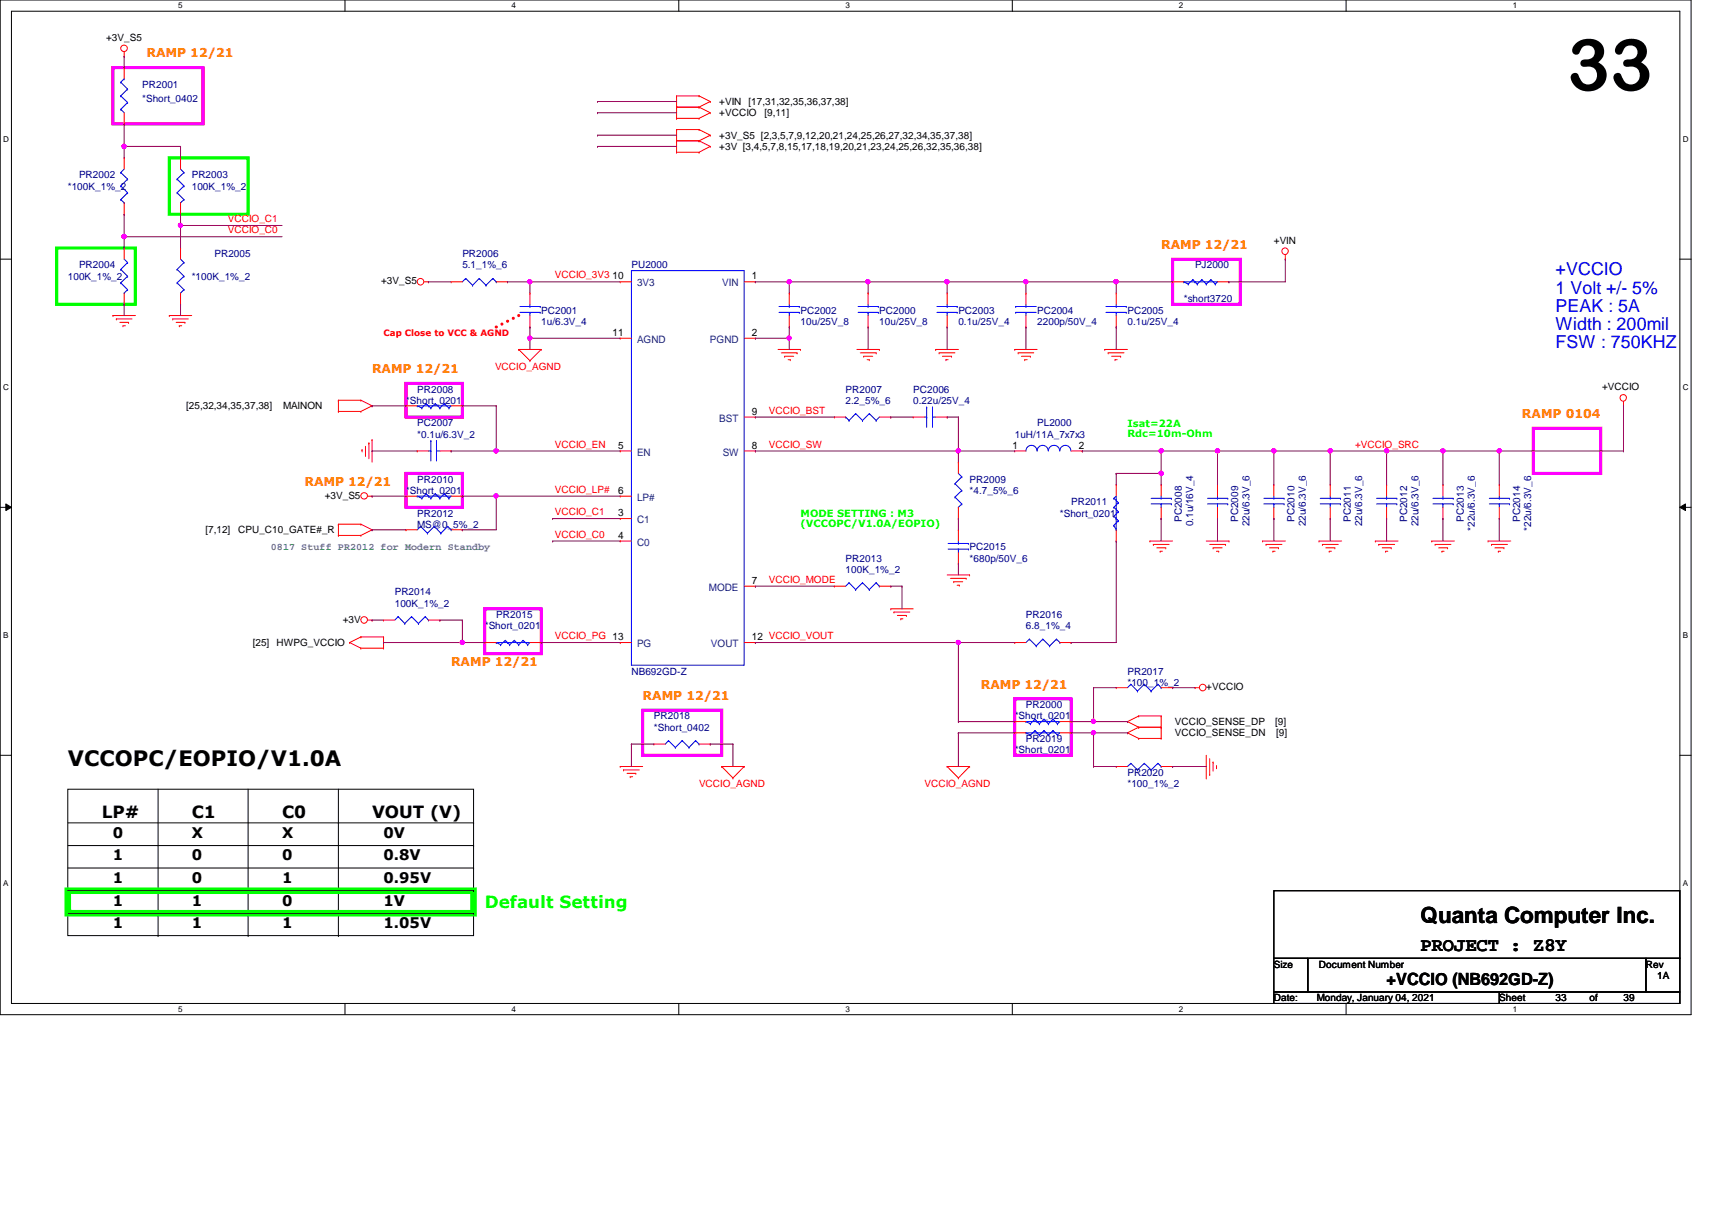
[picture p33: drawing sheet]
<svg xmlns="http://www.w3.org/2000/svg" width="297mm" height="210mm" viewBox="0 0 297 210" stroke-linecap="round" stroke-linejoin="round" font-family="sans-serif">
<defs><g id="words">
<text font-size="12.5" x="271.9" y="15.7">33</text>
<text font-size="3.9" x="246.5" y="160.1">Quanta Computer Inc.</text>
<text font-size="3.7" x="11.8" y="132.8">VCCOPC/EOPIO/V1.0A</text>
<text font-size="3.3" x="246.5" y="165">PROJECT : Z8Y</text>
<g font-size="3.1" fill="#00f">
<text x="269.9" y="47.8">+VCCIO</text>
<text x="269.9" y="50.9">1 Volt +/- 5%</text>
<text x="269.9" y="54.1">PEAK : 5A</text>
<text x="269.9" y="57.3">Width : 200mil</text>
<text x="269.9" y="60.5">FSW : 750KHZ</text>
</g>
<g font-size="2.9">
<text x="17.6" y="141.8">LP#</text>
<text x="33.3" y="141.8">C1</text>
<text x="48.9" y="141.8">C0</text>
<text x="64.6" y="141.8">VOUT (V)</text>
<text x="240.6" y="170.9">+VCCIO (NB692GD-Z)</text>
</g>
<text font-size="2.9" fill="#0f0" x="84.1" y="157.5">Default Setting</text>
<g font-size="2.5">
<text x="19.6" y="145.3">0</text>
<text x="19.6" y="149.3">1</text>
<text x="33.3" y="145.3">X</text>
<text x="33.3" y="149.3">0</text>
<text x="48.9" y="145.3">X</text>
<text x="48.9" y="149.3">0</text>
<text x="66.5" y="145.3">0V</text>
<text x="66.5" y="149.3">0.8V</text>
<text x="19.6" y="153.2">1</text>
<text x="33.3" y="153.2">0</text>
<text x="48.9" y="153.2">1</text>
<text x="66.5" y="153.2">0.95V</text>
<text x="19.6" y="157.1">1</text>
<text x="19.6" y="161">1</text>
<text x="33.3" y="157.1">1</text>
<text x="33.3" y="161">1</text>
<text x="48.9" y="157.1">0</text>
<text x="48.9" y="161">1</text>
<text x="66.5" y="157.1">1V</text>
<text x="66.5" y="161">1.05V</text>
</g>
<g font-size="2.1" fill="#ff8000">
<text x="25.4" y="9.9">RAMP 12/21</text>
<text x="201.5" y="43.2">RAMP 12/21</text>
<text x="64.6" y="64.7">RAMP 12/21</text>
<text x="264.1" y="72.5">RAMP 0104</text>
<text x="52.8" y="84.2">RAMP 12/21</text>
<text x="78.3" y="115.5">RAMP 12/21</text>
<text x="170.2" y="119.5">RAMP 12/21</text>
<text x="111.5" y="121.4">RAMP 12/21</text>
</g>
<g font-size="1.8">
<text x="106.3" y="48.5">10</text>
<text x="130.5" y="48.5">1</text>
<text x="106.3" y="58.3">11</text>
<text x="130.5" y="58.3">2</text>
<text x="130.5" y="71.9">9</text>
<text x="107.2" y="77.8">5</text>
<text x="130.5" y="77.8">8</text>
<text x="175.7" y="77.8">1</text>
<text x="187.2" y="77.8">2</text>
<text x="107.2" y="85.6">6</text>
<text x="107.2" y="89.5">3</text>
<text x="107.2" y="93.4">4</text>
<text x="130.5" y="101.3">7</text>
<text x="130.5" y="111">12 VCCIO_VOUT</text>
</g>
<g font-size="1.8" fill="#004080">
<text x="110.5" y="49.7">3V3</text>
<text x="125.3" y="49.7">VIN</text>
<text x="110.5" y="59.5">AGND</text>
<text x="123.2" y="59.5">PGND</text>
<text x="124.8" y="73.2">BST</text>
<text x="110.5" y="79">EN</text>
<text x="125.4" y="79">SW</text>
<text x="110.5" y="86.9">LP#</text>
<text x="110.5" y="94.7">C0</text>
<text x="110.5" y="90.8">C1</text>
<text x="123" y="102.5">MODE</text>
<text x="110.5" y="112.3">PG</text>
<text x="123.4" y="112.3">VOUT</text>
</g>
<g font-size="1.7">
<text x="18.4" y="7.1">+3V_S5</text>
<text x="124.8" y="18.2">+VIN</text>
<text x="124.8" y="20.2">+VCCIO</text>
<text x="129.9" y="18.2">[17,31,32,35,36,37,38]</text>
<text x="132.6" y="20.2">[9,11]</text>
<text x="124.8" y="24.1">+3V_S5 [2,3,5,7,9,12,20,21,24,25,26,27,32,34,35,37,38]</text>
<text x="124.8" y="26">+3V [3,4,5,7,8,15,17,18,19,20,21,23,24,25,26,32,35,36,38]</text>
<text x="221" y="42.3">+VIN</text>
<text x="66.1" y="49.3">+3V_S5</text>
<text x="32.3" y="71">[25,32,34,35,37,38]</text>
<text x="49.1" y="71">MAINON</text>
<text x="278" y="67.7">+VCCIO</text>
<text x="56.3" y="86.5">+3V_S5</text>
<text x="35.6" y="92.5">[7,12]</text>
<text x="41.3" y="92.5">CPU_C10_GATE#_R</text>
<text x="59.5" y="108">+3V</text>
<text x="43.9" y="112.1">[25] HWPG_VCCIO</text>
<text x="209.3" y="119.7">+VCCIO</text>
<text x="203.8" y="125.8">VCCIO_SENSE_DP</text>
<text x="221.2" y="125.8">[9]</text>
<text x="203.8" y="127.8">VCCIO_SENSE_DN</text>
<text x="221.4" y="127.8">[9]</text>
<text x="221" y="167.9">Size</text>
<text x="228.9" y="167.9">Document Number</text>
<text x="285.6" y="167.9">Rev</text>
<text x="221" y="173.7">Date:</text>
<text x="228.5" y="173.7">Monday, January 04, 2021</text>
<text x="260.1" y="173.7">Sheet</text>
<text x="269.9" y="173.7">33</text>
<text x="275.8" y="173.7">of</text>
<text x="281.7" y="173.7">39</text>
<text x="287.5" y="169.8">1A</text>
</g>
<g font-size="1.7" fill="#000080">
<text x="24.7" y="15.3">PR2001</text>
<text x="24.7" y="17.7">*Short_0402</text>
<text x="11.8" y="32.9">*100K_1%_2</text>
<text x="13.7" y="30.9">PR2002</text>
<text x="33.3" y="30.9">PR2003</text>
<text x="33.3" y="32.9">100K_1%_2</text>
<text x="13.7" y="46.6">PR2004</text>
<text x="37.2" y="44.6">PR2005</text>
<text x="80.2" y="44.6">PR2006</text>
<text x="80.2" y="46.6">5.1_1%_6</text>
<text x="109.6" y="46.6">PU2000</text>
<text x="207.3" y="46.6">PJ2000</text>
<text x="11.8" y="48.6">100K_1%_2</text>
<text x="33.3" y="48.6">*100K_1%_2</text>
<text x="205.4" y="52.5">*short3720</text>
<text x="93.9" y="54.4">PC2001</text>
<text x="93.9" y="56.3">1u/6.3V_4</text>
<text x="138.9" y="54.4">PC2002</text>
<text x="138.9" y="56.3">10u/25V_8</text>
<text x="152.6" y="54.4">PC2000</text>
<text x="152.6" y="56.3">10u/25V_8</text>
<text x="166.3" y="54.4">PC2003</text>
<text x="166.3" y="56.3">0.1u/25V_4</text>
<text x="180" y="54.4">PC2004</text>
<text x="180" y="56.3">2200p/50V_4</text>
<text x="195.6" y="54.4">PC2005</text>
<text x="195.6" y="56.3">0.1u/25V_4</text>
<text x="70.4" y="70.1">*Short_0201</text>
<text x="72.4" y="68.1">PR2008</text>
<text x="146.7" y="68.1">PR2007</text>
<text x="146.7" y="70.1">2.2_5%_6</text>
<text x="158.5" y="68.1">PC2006</text>
<text x="158.5" y="70.1">0.22u/25V_4</text>
<text x="72.4" y="74">PC2007</text>
<text x="72.4" y="75.9">*0.1u/6.3V_2</text>
<text x="176.1" y="75.9">1uH/11A_7x7x3</text>
<text x="180" y="74">PL2000</text>
<text x="72.4" y="83.7">PR2010</text>
<text x="168.2" y="83.7">PR2009</text>
<text x="70.4" y="85.7">*Short_0201</text>
<text x="72.4" y="89.6">PR2012</text>
<text x="168.2" y="85.7">*4.7_5%_6</text>
<text x="183.9" y="89.6">*Short_0201</text>
<text x="185.8" y="87.7">PR2011</text>
<text x="72.4" y="91.6">MS@0_5%_2</text>
<text x="168.2" y="95.5">PC2015</text>
<text x="205.1" y="90.6" transform="rotate(-90 205.1 90.6)">PC2008</text>
<text x="207" y="91.3" transform="rotate(-90 207 91.3)">0.1u/16V_4</text>
<text x="214.8" y="90.6" transform="rotate(-90 214.8 90.6)">PC2009</text>
<text x="216.8" y="91.3" transform="rotate(-90 216.8 91.3)">22u/6.3V_6</text>
<text x="224.6" y="90.6" transform="rotate(-90 224.6 90.6)">PC2010</text>
<text x="226.6" y="91.3" transform="rotate(-90 226.6 91.3)">22u/6.3V_6</text>
<text x="234.4" y="90.6" transform="rotate(-90 234.4 90.6)">PC2011</text>
<text x="236.3" y="91.3" transform="rotate(-90 236.3 91.3)">22u/6.3V_6</text>
<text x="244.2" y="90.6" transform="rotate(-90 244.2 90.6)">PC2012</text>
<text x="246.1" y="91.3" transform="rotate(-90 246.1 91.3)">22u/6.3V_6</text>
<text x="254" y="90.6" transform="rotate(-90 254 90.6)">PC2013</text>
<text x="255.9" y="92.1" transform="rotate(-90 255.9 92.1)">*22u/6.3V_6</text>
<text x="263.7" y="90.6" transform="rotate(-90 263.7 90.6)">PC2014</text>
<text x="265.7" y="92.1" transform="rotate(-90 265.7 92.1)">*22u/6.3V_6</text>
<text x="146.7" y="97.5">PR2013</text>
<text x="146.7" y="99.4">100K_1%_2</text>
<text x="168.2" y="97.5">*680p/50V_6</text>
<text x="68.5" y="103.3">PR2014</text>
<text x="68.5" y="105.2">100K_1%_2</text>
<text x="86.1" y="107.2">PR2015</text>
<text x="178" y="107.2">PR2016</text>
<text x="84.1" y="109.2">*Short_0201</text>
<text x="178" y="109.2">6.8_1%_4</text>
<text x="109.6" y="117">NB692GD-Z</text>
<text x="195.6" y="117">PR2017</text>
<text x="195.6" y="119">*100_1%_2</text>
<text x="113.5" y="124.8">PR2018</text>
<text x="176.1" y="124.8">*Short_0201</text>
<text x="178" y="122.9">PR2000</text>
<text x="113.5" y="126.8">*Short_0402</text>
<text x="176.1" y="130.7">*Short_0201</text>
<text x="178" y="128.7">PR2019</text>
<text x="195.6" y="134.6">PR2020</text>
<text x="195.6" y="136.6">*100_1%_2</text>
</g>
<g font-size="1.7" fill="#f00">
<text x="39.5" y="40.5">VCCIO_C0</text>
<text x="39.5" y="38.5">VCCIO_C1</text>
<text x="96.3" y="48.3">VCCIO_3V3</text>
<text x="85.9" y="64.2">VCCIO_AGND</text>
<text x="133.4" y="71.8">VCCIO_BST</text>
<text x="96.3" y="77.6">VCCIO_EN</text>
<text x="133.4" y="77.6">VCCIO_SW</text>
<text x="235.1" y="77.6">+VCCIO_SRC</text>
<text x="96.3" y="89.4">VCCIO_C1</text>
<text x="96.3" y="85.5">VCCIO_LP#</text>
<text x="96.3" y="93.3">VCCIO_C0</text>
<text x="133.4" y="101.1">VCCIO_MODE</text>
<text x="96.3" y="110.9">VCCIO_PG 13</text>
<text x="121.3" y="136.6">VCCIO_AGND</text>
<text x="160.4" y="136.6">VCCIO_AGND</text>
</g>
<g font-size="1.7" fill="#0f0">
<text x="195.6" y="74.1">Isat=22A</text>
<text x="195.6" y="75.8">Rdc=10m-Ohm</text>
<text x="138.9" y="89.7">MODE SETTING : M3</text>
<text x="138.9" y="91.5">(VCCOPC/V1.0A/EOPIO)</text>
</g>
<text font-size="1.7" fill="#408080" x="47" y="95.3">0817 Stuff PR2012 for Modern Standby</text>
<text font-size="1.5" fill="#f00" x="66.5" y="58.3">Cap Close to VCC &amp; AGND</text>
<g font-size="1.4">
<text x="30.9" y="1.4">5</text>
<text x="88.8" y="1.4">4</text>
<text x="146.7" y="1.4">3</text>
<text x="204.6" y="1.4">2</text>
<text x="262.5" y="1.4">1</text>
<text x=".5" y="24.7">D</text>
<text x="292" y="24.7">D</text>
<text x=".5" y="67.7">C</text>
<text x="292" y="67.7">C</text>
<text x=".5" y="110.7">B</text>
<text x="292" y="110.7">B</text>
<text x=".5" y="153.8">A</text>
<text x="292" y="153.8">A</text>
<text x="30.9" y="175.5">5</text>
<text x="88.8" y="175.5">4</text>
<text x="146.7" y="175.5">3</text>
<text x="204.6" y="175.5">2</text>
<text x="262.5" y="175.5">1</text>
</g>
</g></defs>
<path d="M0 0h293.4v176h-293.4zM2 1.9h289.5v172.2h-289.5z" fill="none" stroke="#000" stroke-width=".17"/>
<g fill="#fff">
<path d="M30.9 .2h.8v1.5h-.8z"/>
<path d="M30.9 174.3h.8v1.5h-.8z"/>
</g>
<path d="M59.9 0v1.9M59.9 174.1v1.9" fill="none" stroke="#000" stroke-width=".17"/>
<g fill="#fff">
<path d="M88.8 .2h.7v1.5h-.7z"/>
<path d="M88.8 174.3h.7v1.5h-.7z"/>
</g>
<path d="M117.8 0v1.9M117.8 174.1v1.9" fill="none" stroke="#000" stroke-width=".17"/>
<g fill="#fff">
<path d="M146.7 .2h.7v1.5h-.7z"/>
<path d="M146.7 174.3h.7v1.5h-.7z"/>
</g>
<path d="M175.6 0v1.9M175.6 174.1v1.9" fill="none" stroke="#000" stroke-width=".17"/>
<g fill="#fff">
<path d="M204.6 .2h.7v1.5h-.7z"/>
<path d="M204.6 174.3h.7v1.5h-.7z"/>
</g>
<path d="M233.5 0v1.9M233.5 174.1v1.9" fill="none" stroke="#000" stroke-width=".17"/>
<g fill="#fff">
<path d="M262.5 .2h.7v1.5h-.7z"/>
<path d="M262.5 174.3h.7v1.5h-.7z"/>
<path d="M.5 23.5h1v1.5h-1z"/>
<path d="M292 23.5h.9v1.5h-.9z"/>
<path d="M.5 66.5h1v1.5h-1z"/>
<path d="M292 66.5h.9v1.5h-.9z"/>
</g>
<path d="M0 45h2M291.5 45h1.9" fill="none" stroke="#000" stroke-width=".17"/>
<g fill="#fff">
<path d="M.5 109.5h.9v1.5h-.9z"/>
<path d="M292 109.5h.9v1.5h-.9z"/>
</g>
<path d="M0 88h2M1 87.4l1 .6-1 .6zM291.5 88l.9-.6v1.2zM291.5 88h1.9" fill="none" stroke="#000" stroke-width=".17"/>
<path d="M1 87.4l1 .6-1 .6zM291.5 88l.9-.6v1.2z" fill="#000"/>
<g fill="#fff">
<path d="M.5 152.5h.9v1.6h-.9z"/>
<path d="M292 152.5h.9v1.6h-.9z"/>
</g>
<g fill="none" stroke="#000" stroke-width=".17">
<path d="M0 131h2M11.8 136.9h70.4v25.4h-70.4zM27.4 136.9v25.4M43 136.9v25.4M58.7 136.9v25.4M291.5 131h1.9M11.8 150.6h70.4M11.8 146.7h70.4M11.8 142.7h70.4M11.8 154.5h70.4M11.8 158.4h70.4M82.2 150.6h.1"/>
<path d="M82.2 146.7h.1M82.2 142.7h.1M82.2 154.5h.1M82.2 158.4h.1M27.4 162.3h.1M43 162.3h.1M58.7 162.3h.1"/>
</g>
<path d="M11.8 154.5h70.4v3.9h-70.4z" fill="none" stroke="#0f0" stroke-width="1.1"/>
<path d="M86.1 56.7l3.9-2" fill="none" stroke="#f00" stroke-width=".55" stroke-dasharray="0 1.1"/>
<circle cx="90" cy="54.7" r=".28" fill="#f00" stroke-dasharray="0 1.1"/>
<path d="M29.4 27.4h13.6v9.8h-13.6zM9.8 43h13.7v9.8h-13.7z" fill="none" stroke="#0f0" stroke-width=".55"/>
<path d="M19.6 11.7h15.6v9.8h-15.6zM203.5 45h11.7v7.8h-11.7zM70.4 66.5h9.8v5.8h-9.8zM266 74.3h11.7v7.8h-11.7zM70.4 82.1h9.8v5.9h-9.8zM84.1 105.6h9.8v7.8h-9.8zM111.5 123.2h13.7v7.8h-13.7zM176.1 121.2h9.7v9.8h-9.7z" fill="none" stroke="#f0f" stroke-width=".55"/>
<g fill="none" stroke="#f00" stroke-width=".17">
<path d="M21.5 9.8h.1M21.5 11.7h.1M21.5 9v.8M21.5 11.7v2M21.5 19.6v1.9M117.4 16.6h.1M117.4 18.6h.1M117.4 16.6h3.9M117.4 16.6v3.9M117.4 18.6h3.9M121.3 16.6h.1M121.3 18.6h.1"/>
<path d="M121.3 16.6l1.9 1M121.3 18.6l1.9 1M123.2 17.6h.1M123.2 19.6h.1M123.2 17.6l-1.9 1M123.2 19.6l-1.9 .9M21.5 27.4h.1M21.5 37.2h.1M21.5 21.5h.1M21.5 27.4v1.9M21.5 35.2v2M31.3 27.4h.1"/>
<path d="M31.3 37.2h.1M31.3 27.4v1.9M31.3 35.2v2M117.4 22.5h.1M117.4 24.4h.1M117.4 26.4h.1M117.4 20.5h.1M117.4 22.5v3.9M117.4 22.5h3.9M117.4 24.4h3.9M117.4 26.4h3.9M117.4 20.5h3.9"/>
<path d="M121.3 22.5h.1M121.3 24.4h.1M121.3 26.4h.1M121.3 20.5h.1M121.3 22.5l1.9 1M121.3 24.4l1.9 1M123.2 23.5h.1M123.2 25.4h.1M123.2 23.5l-1.9 .9M123.2 25.4l-1.9 1M19.6 54.7h.1M19.6 54.7h3.9"/>
<path d="M20.2 55.3h.1M20.2 55.3h2.7M20.8 55.9h1.5M21.3 56.5h.1M21.3 56.5h.5M21.5 43h.1M21.5 52.8h.1M21.5 43v2M21.5 50.8v2M22.3 55.9h.1M29.4 54.7h.1M29.4 54.7h3.9"/>
<path d="M30 55.3h.1M30 55.3h2.7M30.6 55.9h1.5M31.1 56.5h.1M31.1 56.5h.4M31.3 43h.1M31.3 52.8h.1M31.3 43v2M31.3 50.8v2M32.1 55.9h.1M73.6 48.9h.7M74.3 48.9h.1"/>
<path d="M78.3 48.9h.1M78.3 48.9h1.9M86.1 48.9h1.9M88 48.9h.1M91.9 50.8h.1M91.9 56.7h.1M91.9 50.8v2M91.9 54.7v2M107.6 48.9h.1M107.6 58.7h.1M107.6 48.9h2M107.6 58.7h2"/>
<path d="M129.1 48.9h2M129.1 58.7h2M131.1 48.9h.1M131.1 58.7h.1M136.9 50.8h.1M136.9 56.7h.1M136.9 50.8v2M136.9 54.7v2M150.6 50.8h.1M150.6 56.7h.1M150.6 50.8v2M150.6 54.7v2"/>
<path d="M164.3 50.8h.1M164.3 56.7h.1M164.3 50.8v2M164.3 54.7v2M178 50.8h.1M178 56.7h.1M178 50.8v2M178 54.7v2M193.7 50.8h.1M193.7 56.7h.1M193.7 50.8v2M193.7 54.7v2"/>
<path d="M203.5 48.9h.1M203.5 48.9h1.9M211.2 48.9h2M213.2 48.9h.1M223 45h.1M223 44.2v.8M58.7 71.4h.1M58.7 69.4h.1M58.7 69.4v2M58.7 69.4h3.9M58.7 71.4h3.9M62.6 69.4h.1"/>
<path d="M62.6 71.4h.1M62.6 69.4l2 1M62.8 78h.1M62.8 78v.4M63.4 79h.1M63.4 77.4v1.6M64 76.8h.1M64 76.8v2.8M64.6 70.4h.1M64.6 76.3h.1M64.6 70.4l-2 1M64.6 76.3v3.9"/>
<path d="M70.4 70.4h.1M70.4 70.4h2M72.4 78.2h.1M72.4 78.2h1.9M76.3 78.2h2M78.3 78.2h.1M78.3 70.4h1.9M80.2 70.4h.1M90 60.6h.1M90 60.6h3.9M90 60.6l1.9 2M91.9 62.6h.1"/>
<path d="M93.9 60.6h.1M93.9 60.6l-2 2M107.6 78.2h.1M107.6 78.2h2M129.1 72.3h2M129.1 78.2h2M131.1 72.3h.1M131.1 78.2h.1M135 60.6h3.9M135.5 61.2h2.8M136.1 61.8h.1M136.1 61.8h1.6"/>
<path d="M136.7 62.4h.4M137.1 62.4h.1M138.3 61.2h.1M138.9 60.6h.1M144.8 72.3h.1M144.8 72.3h1.9M148.7 60.6h3.9M149.3 61.2h2.7M149.9 61.8h.1M149.9 61.8h1.5M150.4 62.4h.4M150.8 62.4h.1"/>
<path d="M152 61.2h.1M152.6 60.6h.1M152.6 72.3h2M154.6 72.3h.1M158.5 72.3h.1M158.5 72.3h1.9M162.3 60.6h.1M162.3 60.6h4M162.3 72.3h2M162.9 61.2h.1M162.9 61.2h2.8M163.5 61.8h1.6"/>
<path d="M164.1 62.4h.1M164.1 62.4h.4M164.3 72.3h.1M165.1 61.8h.1M176.1 60.6h.1M176.1 78.2h.1M176.1 60.6h3.9M176.1 78.2h1.9M176.7 61.2h.1M176.7 61.2h2.7M177.2 61.8h1.6M177.8 62.4h.1"/>
<path d="M177.8 62.4h.4M178.8 61.8h.1M185.8 78.2h2M187.8 78.2h.1M191.7 60.6h.1M191.7 60.6h3.9M192.3 61.2h.1M192.3 61.2h2.7M192.9 61.8h1.5M193.5 62.4h.1M193.5 62.4h.3M194.4 61.8h.1"/>
<path d="M281.7 70.4h.1M281.7 69.6v.8M58.7 92.9h.1M58.7 90.9h.1M58.7 90.9h3.9M58.7 92.9h3.9M58.7 90.9v2M62.6 90.9h.1M62.6 92.9h.1M62.6 90.9l2 1M63.8 86.1h.8M64.6 91.9h.1"/>
<path d="M64.6 86.1h.1M64.6 91.9l-2 1M70.4 86.1h.1M70.4 91.9h.1M70.4 86.1h2M70.4 91.9h2M78.3 86.1h1.9M78.3 91.9h1.9M80.2 86.1h.1M80.2 91.9h.1M107.6 86.1h.1M107.6 93.9h.1"/>
<path d="M107.6 90h.1M107.6 93.9h2M107.6 86.1h2M107.6 90h2M164.3 99.7h3.9M166.3 91.9h.1M166.3 97.8h.1M166.3 80.2h.1M166.3 90h.1M166.3 80.2v1.9M166.3 88v2M166.3 91.9v2"/>
<path d="M166.3 95.8v2M168.2 99.7h.1M193.7 84.1h.1M193.7 93.9h.1M193.7 84.1v2M193.7 91.9v2M199.5 93.9h.1M199.5 93.9h4M200.1 94.4h.1M200.1 94.4h2.8M200.7 95h1.6M201.3 95.6h.1"/>
<path d="M201.3 95.6h.4M201.5 84.1h.1M201.5 90h.1M201.5 84.1v2M201.5 88v2M202.3 95h.1M209.3 93.9h3.9M209.9 94.4h2.7M210.5 95h.1M210.5 95h1.5M211.1 95.6h.4M211.2 84.1h.1"/>
<path d="M211.2 90h.1M211.2 84.1v2M211.2 88v2M211.5 95.6h.1M212.6 94.4h.1M213.2 93.9h.1M219.1 93.9h.1M219.1 93.9h3.9M219.7 94.4h.1M219.7 94.4h2.7M220.3 95h1.5M220.8 95.6h.1"/>
<path d="M220.8 95.6h.4M221 84.1h.1M221 90h.1M221 84.1v2M221 88v2M221.8 95h.1M228.9 93.9h.1M228.9 93.9h3.9M229.4 94.4h.1M229.4 94.4h2.8M230 95h1.6M230.6 95.6h.1"/>
<path d="M230.6 95.6h.4M230.8 84.1h.1M230.8 90h.1M230.8 84.1v2M230.8 88v2M231.6 95h.1M238.6 93.9h.1M238.6 93.9h4M239.2 94.4h.1M239.2 94.4h2.8M239.8 95h1.6M240.4 95.6h.1"/>
<path d="M240.4 95.6h.4M240.6 84.1h.1M240.6 90h.1M240.6 84.1v2M240.6 88v2M241.4 95h.1M248.4 93.9h.1M248.4 93.9h3.9M249 94.4h.1M249 94.4h2.8M249.6 95h1.6M250.2 95.6h.1"/>
<path d="M250.2 95.6h.4M250.4 84.1h.1M250.4 90h.1M250.4 84.1v2M250.4 88v2M251.2 95h.1M258.2 93.9h.1M258.2 93.9h3.9M258.8 94.4h.1M258.8 94.4h2.7M259.4 95h1.5M260 95.6h.1"/>
<path d="M260 95.6h.3M260.1 84.1h.1M260.1 90h.1M260.1 84.1v2M260.1 88v2M260.9 95h.1M60.7 111.5h.1M60.7 111.5l1.9 .9M62.6 112.4h.1M62.6 110.5h.1M62.6 112.4h3.9M62.6 110.5l-1.9 1"/>
<path d="M62.6 110.5h3.9M63.8 107.6h.8M64.6 107.6h.1M66.5 110.5h.1M66.5 112.4h.1M66.5 107.6h.1M66.5 110.5v1.9M66.5 107.6h2M74.3 107.6h2M76.3 107.6h.1M84.1 111.5h.1M84.1 111.5h2"/>
<path d="M91.9 111.5h2M93.9 111.5h.1M107.6 111.5h.1M107.6 111.5h2M129.1 101.7h2M129.1 111.5h2M131.1 101.7h.1M131.1 111.5h.1M144.8 101.7h.1M144.8 101.7h1.9M152.6 101.7h2M154.6 105.6h.1"/>
<path d="M154.6 101.7h.1M154.6 105.6h3.9M155.1 106.2h.1M155.1 106.2h2.8M155.7 106.8h1.6M156.3 107.4h.1M156.3 107.4h.4M157.3 106.8h.1M164.9 100.3h2.7M165.5 100.9h.1M165.5 100.9h1.5M166.1 101.5h.4"/>
<path d="M166.5 101.5h.1M167.6 100.3h.1M176.1 111.5h.1M176.1 111.5h1.9M183.9 111.5h1.9M185.8 111.5h.1M193.7 119.3h.1M193.7 119.3h1.9M201.5 119.3h2M203.5 119.3h.1M207.3 119.3h.1M207.3 119.3h.8"/>
<path d="M107.6 133h.1M107.6 133h3.9M108.2 133.6h.1M108.2 133.6h2.7M108.8 134.2h1.5M109.3 134.7h.1M109.3 134.7h.5M110.3 134.2h.1M113.4 129.1h.1M113.4 129.1h2M121.3 129.1h1.9M123.2 129.1h.1"/>
<path d="M125.2 133h.1M125.2 133h3.9M125.2 133l2 2M127.2 135h.1M129.1 133h.1M129.1 133l-1.9 2M164.3 133h.1M164.3 133h3.9M164.3 133l2 2M166.3 135h.1M168.2 133h.1M168.2 133l-1.9 2"/>
<path d="M176.1 127.1h.1M176.1 125.2h.1M176.1 127.1h1.9M176.1 125.2h1.9M183.9 127.1h1.9M183.9 125.2h1.9M185.8 127.1h.1M185.8 125.2h.1M193.7 133h.1M193.7 133h1.9M195.6 125.2h.1M195.6 127.1h.1"/>
<path d="M195.6 125.2l2 1M195.6 127.1l2 1M197.6 124.2h.1M197.6 126.2h.1M197.6 128.1h.1M197.6 124.2h3.9M197.6 124.2l-2 1M197.6 126.2h3.9M197.6 126.2l-2 .9M197.6 128.1h3.9M201.5 126.2h.1M201.5 124.2h.1"/>
<path d="M201.5 128.1h.1M201.5 124.2v3.9M201.5 133h2M203.5 133h.1M209.3 135h.1M209.3 131v4M209.9 134.4h.1M209.9 131.6v2.8M210.5 132.2h.1M210.5 132.2v1.6M211.1 133.2h.1M211.1 132.8v.4"/>
<circle cx="21.5" cy="8.4" r=".56"/>
<circle cx="73" cy="48.9" r=".57"/>
<circle cx="223" cy="43.6" r=".56"/>
<circle cx="281.6" cy="69" r=".56"/>
<circle cx="63.2" cy="86" r=".56"/>
<circle cx="63.2" cy="107.5" r=".57"/>
<circle cx="208.7" cy="119.3" r=".57"/>
</g>
<path d="M221 154.5h70.5v11.7h-70.5zM221 166.2h5.9v5.9h-5.9zM221 172.1h39.1v2h-39.1zM226.9 166.2h58.7v5.9h-58.7zM260.1 172.1h31.4v2h-31.4zM285.6 166.2h5.9v5.9h-5.9z" fill="none" stroke="#000" stroke-width=".17"/>
<g fill="none" stroke="#00f" stroke-width=".17">
<path d="M21 19h.1M21 16.6h.1M21 14.3h.1M21 19l.5 .6M21 16.6l1.1 1.2M21 14.3l1.1 1.2M21.5 13.7h.1M21.5 13.7l-.5 .6M22.1 17.8h.1M22.1 15.5h.1M22.1 17.8l-1.1 1.2M22.1 15.5l-1.1 1.1"/>
<path d="M21 29.9h.1M21 32.3h.1M21 34.6h.1M21 29.9l1.1 1.2M21 32.3l1.1 1.1M21 34.6l.5 .6M21.5 35.2h.1M21.5 29.3l-.5 .6M22.1 31.1h.1M22.1 33.4h.1M22.1 31.1l-1.1 1.2M22.1 33.4l-1.1 1.2"/>
<path d="M30.7 31.1h.1M30.7 33.4h.1M30.7 31.1l1.2 1.2M30.7 33.4l1.2 1.2M31.3 35.2h.1M31.3 29.3l.6 .6M31.9 29.9h.1M31.9 32.3h.1M31.9 34.6h.1M31.9 29.9l-1.2 1.2M31.9 32.3l-1.2 1.1M31.9 34.6l-.6 .6"/>
<path d="M21 46.7h.1M21 49.1h.1M21 46.7l1.1 1.2M21 49.1l1.1 1.1M21.5 50.8h.1M21.5 45l.6 .6M22.1 45.6h.1M22.1 47.9h.1M22.1 50.2h.1M22.1 45.6l-1.1 1.1M22.1 47.9l-1.1 1.2M22.1 50.2l-.6 .6"/>
<path d="M30.7 46.7h.1M30.7 49.1h.1M30.7 46.7l1.2 1.2M30.7 49.1l1.2 1.1M31.3 50.8h.1M31.3 45l.6 .6M31.9 45.6h.1M31.9 47.9h.1M31.9 50.2h.1M31.9 45.6l-1.2 1.1M31.9 47.9l-1.2 1.2M31.9 50.2l-.6 .6"/>
<path d="M80.8 48.3h.1M80.8 48.3l-.6 .6M80.8 48.3l1.2 1.2M82 49.5h.1M83.1 48.3h.1M83.1 48.3l-1.1 1.2M83.1 48.3l1.2 1.2M84.3 49.5h.1M85.5 48.3h.1M85.5 48.3l-1.2 1.2M85.5 48.3l.6 .6M86.1 48.9h.1"/>
<path d="M90.2 54.2h3.5M90.2 53.2h3.5M91.9 53.2h.1M91.9 54.2h.1M91.9 52.8v.4M91.9 54.2v.5M93.7 54.2h.1M93.7 53.2h.1M109.6 46.9h19.5v68.5h-19.5zM135.2 54.2h3.5M135.2 53.2h3.5M136.9 53.2h.1"/>
<path d="M136.9 54.2h.1M136.9 52.8v.4M136.9 54.2v.5M138.7 54.2h.1M138.7 53.2h.1M148.9 54.2h3.5M148.9 53.2h3.5M150.6 53.2h.1M150.6 54.2h.1M150.6 52.8v.4M150.6 54.2v.5M152.4 54.2h.1"/>
<path d="M152.4 53.2h.1M162.6 54.2h3.5M162.6 53.2h3.5M164.3 53.2h.1M164.3 54.2h.1M164.3 52.8v.4M164.3 54.2v.5M166.1 54.2h.1M166.1 53.2h.1M176.2 54.2h.1M176.2 53.2h.1M176.2 54.2h3.6"/>
<path d="M176.2 53.2h3.6M178 53.2h.1M178 54.2h.1M178 52.8v.4M178 54.2v.5M191.9 54.2h3.5M191.9 53.2h3.5M193.7 53.2h.1M193.7 54.2h.1M193.7 52.8v.4M193.7 54.2v.5M195.4 54.2h.1"/>
<path d="M195.4 53.2h.1M205.4 48.9h.1M205.4 48.9h5.8l-.3 .4M205.4 48.9l.8 .4M206.2 49.3h.1M207 48.5h.1M207 48.5l.7 .8M207 48.5l-.8 .8M207.3 48.9h.1M207.7 49.3h.1M208.5 48.5h.1M208.5 48.5l.8 .8"/>
<path d="M208.5 48.5l-.8 .8M209.3 49.3h.1M210.1 48.5h.1M210.1 48.5l.8 .8M210.1 48.5l-.8 .8M210.9 49.3h.1M72.4 70.4h.1M72.4 70.4h5.9l-.4 .4M72.4 70.4l.8 .4M73.2 70.8h.1M74 70h.1M74 70l.3 .4"/>
<path d="M74 70l-.8 .8M74.3 70.4h.1M74.3 70.4l.5 .4M74.3 78.2h.5M74.8 70.8h.1M74.8 78.2h.1M74.8 76.5h.1M74.8 76.5v3.5M75.5 70h.1M75.5 70l.8 .8M75.5 70l-.7 .8M75.7 76.5h.1"/>
<path d="M75.7 78.2h.1M75.7 78.2h.6M75.7 76.5v3.5M76.3 70.8h.1M77.1 70h.1M77.1 70l.8 .8M77.1 70l-.8 .8M77.9 70.8h.1M146.7 72.3h.1M146.7 72.3l.6 .6M147.3 72.9h.1M148.5 71.8h.1"/>
<path d="M148.5 71.8l1.1 1.1M148.5 71.8l-1.2 1.1M149.6 72.9h.1M150.8 71.8h.1M150.8 71.8l1.2 1.1M150.8 71.8l-1.2 1.1M152 72.9h.1M152.6 72.3l-.6 .6M160.4 72.3h.4M160.8 72.3h.1M160.8 70.6h.1M160.8 70.6v3.5"/>
<path d="M161.8 70.6h.1M161.8 72.3h.1M161.8 72.3h.5M161.8 70.6v3.5M178 78.2a.95 .95 0 0 1 1-.9 .95 .95 0 0 1 .9 .9M180 78.2a.95 .95 0 0 1 .9-.9 .95 .95 0 0 1 1 .9M181.9 78.2a.97 .97 0 0 1 1-.9 .97 .97 0 0 1 1 .9M183.9 78.2a.95 .95 0 0 1 .9-.9 .95 .95 0 0 1 1 .9M72.4 86.1h.1M72.4 86.1h5.9l-.4 .3M72.4 86.1l.8 .3M73 91.3h.1"/>
<path d="M73 91.3l-.6 .6M73 91.3l1.2 1.2M73.2 86.4h.1M74 85.6h.1M74 85.6l.3 .5M74 85.6l-.8 .8M74.2 92.5h.1M74.3 86.1h.1M74.3 86.1l.5 .3M74.8 86.4h.1M75.3 91.3h.1M75.3 91.3l-1.1 1.2"/>
<path d="M75.3 91.3l1.2 1.2M75.5 85.6h.1M75.5 85.6l.8 .8M75.5 85.6l-.7 .8M76.3 86.4h.1M76.5 92.5h.1M77.1 85.6h.1M77.1 85.6l.8 .8M77.1 85.6l-.8 .8M77.7 91.3h.1M77.7 91.3l-1.2 1.2M77.7 91.3l.6 .6"/>
<path d="M77.9 86.4h.1M78.3 91.9h.1M164.5 95.2h3.5M164.5 94.3h3.5M165.7 83.9h.1M165.7 86.2h.1M165.7 83.9l1.2 1.2M165.7 86.2l1.2 1.2M166.3 94.3h.1M166.3 95.2h.1M166.3 88h.1M166.3 93.9v.4"/>
<path d="M166.3 95.2v.6M166.3 82.1l.6 .6M166.9 82.7h.1M166.9 85.1h.1M166.9 87.4h.1M166.9 82.7l-1.2 1.2M166.9 85.1l-1.2 1.1M166.9 87.4l-.6 .6M168 95.2h.1M168 94.3h.1M193.2 86.4h.1M193.2 88h.1"/>
<path d="M193.2 89.6h.1M193.2 91.1h.1M193.2 86.4l.5-.3v5.8M193.2 86.4l.9 .8M193.2 88l.9 .8M193.2 89.6l.5 .4M193.2 91.1l.5 .8M193.7 90h.1M193.7 91.9h.1M193.7 90l.4 .3M194.1 87.2h.1M194.1 88.8h.1"/>
<path d="M194.1 90.3h.1M194.1 87.2l-.9 .8M194.1 88.8l-.9 .8M194.1 90.3l-.9 .8M199.7 87.4h3.5M199.7 86.4h3.5M201.5 86.4h.1M201.5 87.4h.1M201.5 86.1v.3M201.5 87.4v.6M203.2 87.4h.1M203.2 86.4h.1"/>
<path d="M209.5 87.4h3.5M209.5 86.4h3.5M211.2 86.4h.1M211.2 87.4h.1M211.2 86.1v.3M211.2 87.4v.6M213 87.4h.1M213 86.4h.1M219.3 87.4h3.5M219.3 86.4h3.5M221 86.4h.1M221 87.4h.1"/>
<path d="M221 86.1v.3M221 87.4v.6M222.8 87.4h.1M222.8 86.4h.1M229.1 87.4h3.5M229.1 86.4h3.5M230.8 86.4h.1M230.8 87.4h.1M230.8 86.1v.3M230.8 87.4v.6M232.6 87.4h.1M232.6 86.4h.1"/>
<path d="M238.8 87.4h3.6M238.8 86.4h3.6M240.6 86.4h.1M240.6 87.4h.1M240.6 86.1v.3M240.6 87.4v.6M242.4 87.4h.1M242.4 86.4h.1M248.6 87.4h3.5M248.6 86.4h3.5M250.4 86.4h.1M250.4 87.4h.1"/>
<path d="M250.4 86.1v.3M250.4 87.4v.6M252.1 87.4h.1M252.1 86.4h.1M258.4 87.4h3.5M258.4 86.4h3.5M260.1 86.4h.1M260.1 87.4h.1M260.1 86.1v.3M260.1 87.4v.6M261.9 87.4h.1M261.9 86.4h.1"/>
<path d="M69.1 107h.1M69.1 107l-.6 .6M69.1 107l1.1 1.2M70.2 108.2h.1M71.4 107h.1M71.4 107l-1.2 1.2M71.4 107l1.2 1.2M72.6 108.2h.1M73.8 107h.1M73.8 107l-1.2 1.2M73.8 107l.5 .6M74.3 107.6h.1"/>
<path d="M86.1 111.5h.1M86.1 111.5h5.8l-.3 .3M86.1 111.5l.8 .3M86.9 111.8h.1M87.7 111.1h.1M87.7 111.1l.7 .7M87.7 111.1l-.8 .7M88 111.5h.1M88.4 111.8h.1M89.2 111.1h.1M89.2 111.1l.8 .7M89.2 111.1l-.8 .7"/>
<path d="M90 111.8h.1M90.8 111.1h.1M90.8 111.1l.8 .7M90.8 111.1l-.8 .7M91.6 111.8h.1M147.3 101.1h.1M147.3 101.1l-.6 .6M147.3 101.1l1.2 1.2M148.5 102.3h.1M149.6 101.1h.1M149.6 101.1l-1.1 1.2M149.6 101.1l1.2 1.2"/>
<path d="M150.8 102.3h.1M152 101.1h.1M152 101.1l-1.2 1.2M152 101.1l.6 .6M152.6 101.7h.1M178.6 110.9h.1M178.6 110.9l-.6 .6M178.6 110.9l1.2 1.2M179.8 112.1h.1M180.9 110.9h.1M180.9 110.9l-1.1 1.2M180.9 110.9l1.2 1.2"/>
<path d="M182.1 112.1h.1M183.3 110.9h.1M183.3 110.9l-1.2 1.2M183.3 110.9l.6 .6M183.9 111.5h.1M196.2 118.7h.1M196.2 118.7l-.6 .6M196.2 118.7l1.2 1.2M197.4 119.9h.1M198.5 118.7h.1M198.5 118.7l-1.1 1.2M198.5 118.7l1.2 1.2"/>
<path d="M199.7 119.9h.1M200.9 118.7h.1M200.9 118.7l-1.2 1.2M200.9 118.7l.6 .6M201.5 119.3h.1M116 128.5h.1M116 128.5l-.6 .6M116 128.5l1.2 1.2M117.2 129.7h.1M118.4 128.5h.1M118.4 128.5l-1.2 1.2M118.4 128.5l1.1 1.2"/>
<path d="M119.5 129.7h.1M120.7 128.5h.1M120.7 128.5l-1.2 1.2M120.7 128.5l.6 .6M121.3 129.1h.1M178 127.1h.1M178 125.2h.1M178 127.1h5.9l-.4 .4M178 127.1l.8 .4M178 125.2h5.9l-.4 .4M178 125.2l.8 .4M178.8 127.5h.1"/>
<path d="M178.8 125.6h.1M179.6 126.7h.1M179.6 124.8h.1M179.6 126.7l.7 .8M179.6 126.7l-.8 .8M179.6 124.8l.4 .4M179.6 124.8l-.8 .8M180 127.1h.1M180 125.2h.1M180 125.2l.3 .4M180.3 127.5h.1M180.3 125.6h.1"/>
<path d="M181.1 126.7h.1M181.1 124.8h.1M181.1 126.7l.8 .8M181.1 126.7l-.8 .8M181.1 124.8l.8 .8M181.1 124.8l-.8 .8M181.9 127.5h.1M181.9 125.6h.1M182.7 126.7h.1M182.7 124.8h.1M182.7 126.7l.8 .8M182.7 126.7l-.8 .8"/>
<path d="M182.7 124.8l.8 .8M182.7 124.8l-.8 .8M183.5 127.5h.1M183.5 125.6h.1M196.2 132.4h.1M196.2 132.4l-.6 .6M196.2 132.4l1.2 1.2M197.4 133.6h.1M198.5 132.4h.1M198.5 132.4l-1.1 1.2M198.5 132.4l1.2 1.2M199.7 133.6h.1"/>
<path d="M200.9 132.4h.1M200.9 132.4l-1.2 1.2M200.9 132.4l.6 .6M201.5 133h.1"/>
</g>
<g fill="none" stroke="#800040" stroke-width=".17">
<path d="M91.9 56.7h.1M91.9 56.7v2M131.1 58.7h.1M131.1 48.9h.1M131.1 58.7h5.8M131.1 48.9h5.8M178 48.9h.1M178 48.9h15.7M80.2 70.4h.1M80.2 70.4h5.9M86.1 70.4h.1M86.1 78.2h.1"/>
<path d="M86.1 70.4v7.8M86.1 78.2h21.5M131.1 72.3h.1M131.1 72.3h13.7M154.6 72.3h.1M154.6 72.3h3.9M164.3 72.3h.1M164.3 72.3h2M166.3 72.3h.1M166.3 72.3v5.9M230.8 78.2h.1M230.8 78.2v5.9"/>
<path d="M230.8 90h.1M230.8 90v3.9"/>
</g>
<circle cx="193.6" cy="48.9" r=".37" fill="#f0f"/>
<circle cx="193.6" cy="48.9" r=".37" fill="none" stroke="#f0f" stroke-width=".17"/>
<circle cx="178" cy="48.9" r=".37" fill="#f0f"/>
<circle cx="178" cy="48.9" r=".37" fill="none" stroke="#f0f" stroke-width=".17"/>
<path d="M136.9 48.9h.1M136.9 48.9h13.7M136.9 48.9v1.9M164.3 48.9h.1M164.3 48.9h13.7" fill="none" stroke="#800040" stroke-width=".17"/>
<circle cx="150.6" cy="48.9" r=".37" fill="#f0f"/>
<circle cx="150.6" cy="48.9" r=".37" fill="none" stroke="#f0f" stroke-width=".17"/>
<circle cx="136.9" cy="48.9" r=".37" fill="#f0f"/>
<circle cx="136.9" cy="48.9" r=".37" fill="none" stroke="#f0f" stroke-width=".17"/>
<path d="M131.1 78.2h.1M131.1 78.2h35.2" fill="none" stroke="#800040" stroke-width=".17"/>
<circle cx="166.3" cy="78.2" r=".37" fill="#f0f"/>
<circle cx="166.3" cy="78.2" r=".37" fill="none" stroke="#f0f" stroke-width=".17"/>
<path d="M166.3 78.2h.1M166.3 78.2v2M187.8 78.2h.1M187.8 78.2h13.7" fill="none" stroke="#800040" stroke-width=".17"/>
<circle cx="201.5" cy="78.2" r=".37" fill="#f0f"/>
<circle cx="201.5" cy="78.2" r=".37" fill="none" stroke="#f0f" stroke-width=".17"/>
<path d="M166.3 78.2h.1M166.3 78.2h9.8M201.5 78.2h.1M201.5 78.2h9.7M201.5 78.2v3.9M201.5 90h.1M201.5 90v3.9M131.1 111.5h.1M131.1 111.5h35.2" fill="none" stroke="#800040" stroke-width=".17"/>
<circle cx="166.3" cy="111.4" r=".37" fill="#f0f"/>
<circle cx="166.3" cy="111.4" r=".37" fill="none" stroke="#f0f" stroke-width=".17"/>
<path d="M193.7 82.1h.1M193.7 82.1h7.8M193.7 82.1v2M201.5 82.1h.1M201.5 82.1v2" fill="none" stroke="#800040" stroke-width=".17"/>
<circle cx="201.5" cy="82.1" r=".37" fill="#f0f"/>
<circle cx="201.5" cy="82.1" r=".37" fill="none" stroke="#f0f" stroke-width=".17"/>
<g fill="none" stroke="#800040" stroke-width=".17">
<path d="M88 48.9h.1M88 48.9h19.6M91.9 48.9h.1M91.9 48.9v1.9M64.6 70.4h.1M64.6 70.4h5.8M95.9 93.9h.1M95.9 90h.1M95.9 93.9h11.7M95.9 90h11.7M93.9 111.5h.1M93.9 111.5h13.7"/>
<path d="M131.1 101.7h.1M131.1 101.7h13.7M154.6 101.7h.1M154.6 101.7h1.9M156.5 101.7h.1M156.5 101.7v3.9"/>
</g>
<circle cx="91.9" cy="48.9" r=".37" fill="#f0f"/>
<circle cx="91.9" cy="48.9" r=".37" fill="none" stroke="#f0f" stroke-width=".17"/>
<path d="M74.3 48.9h.1M74.3 48.9h4M78.3 78.2h.1M78.3 78.2h7.8" fill="none" stroke="#800040" stroke-width=".17"/>
<circle cx="86.1" cy="78.2" r=".37" fill="#f0f"/>
<circle cx="86.1" cy="78.2" r=".37" fill="none" stroke="#f0f" stroke-width=".17"/>
<path d="M64.6 78.2h.1M64.6 78.2h7.8M211.2 78.2h.1M211.2 78.2h19.6M221 78.2h.1" fill="none" stroke="#800040" stroke-width=".17"/>
<circle cx="230.8" cy="78.2" r=".37" fill="#f0f"/>
<circle cx="230.8" cy="78.2" r=".37" fill="none" stroke="#f0f" stroke-width=".17"/>
<circle cx="221" cy="78.2" r=".37" fill="#f0f"/>
<circle cx="221" cy="78.2" r=".37" fill="none" stroke="#f0f" stroke-width=".17"/>
<path d="M211.2 78.2h.1M211.2 78.2v5.9" fill="none" stroke="#800040" stroke-width=".17"/>
<circle cx="211.2" cy="78.2" r=".37" fill="#f0f"/>
<circle cx="211.2" cy="78.2" r=".37" fill="none" stroke="#f0f" stroke-width=".17"/>
<g fill="none" stroke="#800040" stroke-width=".17">
<path d="M21.5 9.8h.1M21.5 9.8v1.9M21.5 25.4h.1M21.5 37.2h.1M21.5 25.4v2M21.5 37.2v3.9M21.5 25.4h9.8M31.3 25.4h.1M31.3 25.4v2M221 78.2h.1M221 78.2v5.9M230.8 78.2h.1"/>
<path d="M230.8 78.2h19.6M240.6 78.2h.1M240.6 78.2v5.9M250.4 78.2h.1M281.7 70.4h.1M281.7 70.4v7.8M64.6 86.1h.1M64.6 86.1h5.8M80.2 86.1h.1M80.2 86.1h5.9M193.7 93.9h.1M193.7 93.9v17.6"/>
<path d="M211.2 90h.1M211.2 90v3.9M221 90h.1M221 90v3.9M240.6 90h.1M240.6 90v3.9"/>
</g>
<circle cx="240.6" cy="78.2" r=".37" fill="#f0f"/>
<circle cx="240.6" cy="78.2" r=".37" fill="none" stroke="#f0f" stroke-width=".17"/>
<g fill="none" stroke="#800040" stroke-width=".17">
<path d="M136.9 56.7h.1M136.9 56.7v2M150.6 48.9h.1M150.6 56.7h.1M150.6 48.9v1.9M150.6 56.7v3.9M164.3 56.7h.1M164.3 48.9h.1M164.3 48.9v1.9M164.3 56.7v3.9M178 56.7h.1M178 48.9h.1"/>
<path d="M178 48.9v1.9M178 56.7v3.9M193.7 48.9h.1M193.7 56.7h.1M193.7 48.9v1.9M193.7 56.7v3.9M213.2 48.9h.1M223 45h.1M223 45v3.9h-9.8M260.1 78.2h21.6M281.7 78.2h.1"/>
</g>
<circle cx="164.3" cy="48.9" r=".37" fill="#f0f"/>
<circle cx="164.3" cy="48.9" r=".37" fill="none" stroke="#f0f" stroke-width=".17"/>
<path d="M136.9 58.7h.1M136.9 58.7v1.9M150.6 48.9h.1M150.6 48.9h13.7M193.7 48.9h.1M193.7 48.9h9.8" fill="none" stroke="#800040" stroke-width=".17"/>
<circle cx="136.9" cy="58.6" r=".37" fill="#f0f"/>
<circle cx="136.9" cy="58.6" r=".37" fill="none" stroke="#f0f" stroke-width=".17"/>
<path d="M166.3 90h.1M166.3 97.8h.1M166.3 90v1.9M166.3 97.8v1.9M66.5 111.5h.1M66.5 111.5h13.7" fill="none" stroke="#800040" stroke-width=".17"/>
<circle cx="80.2" cy="111.4" r=".37" fill="#f0f"/>
<circle cx="80.2" cy="111.4" r=".37" fill="none" stroke="#f0f" stroke-width=".17"/>
<path d="M21.5 52.8h.1M21.5 41.1h.1M21.5 52.8v1.9M21.5 41.1h27.4M31.3 52.8h.1M31.3 52.8v1.9M80.2 107.6h.1M80.2 111.5h.1M80.2 107.6v3.9M80.2 111.5h3.9" fill="none" stroke="#800040" stroke-width=".17"/>
<circle cx="21.5" cy="41" r=".37" fill="#f0f"/>
<circle cx="21.5" cy="41" r=".37" fill="none" stroke="#f0f" stroke-width=".17"/>
<path d="M31.3 39.1h.1M31.3 39.1h17.6" fill="none" stroke="#800040" stroke-width=".17"/>
<circle cx="31.3" cy="39.1" r=".37" fill="#f0f"/>
<circle cx="31.3" cy="39.1" r=".37" fill="none" stroke="#f0f" stroke-width=".17"/>
<path d="M31.3 37.2h.1M31.3 39.1h.1M31.3 37.2v5.8M21.5 41.1h.1M21.5 41.1v1.9M64.6 91.9h.1M64.6 91.9h5.8M80.2 91.9h.1M86.1 86.1h.1M86.1 86.1v5.8h-5.9" fill="none" stroke="#800040" stroke-width=".17"/>
<circle cx="86.1" cy="86" r=".38" fill="#f0f"/>
<circle cx="86.1" cy="86" r=".38" fill="none" stroke="#f0f" stroke-width=".17"/>
<path d="M91.9 58.7h.1M91.9 58.7h15.7M86.1 86.1h.1M86.1 86.1h21.5M64.6 107.6h.1M64.6 107.6h1.9M76.3 107.6h.1M76.3 107.6h3.9" fill="none" stroke="#800040" stroke-width=".17"/>
<circle cx="91.9" cy="58.6" r=".37" fill="#f0f"/>
<circle cx="91.9" cy="58.6" r=".37" fill="none" stroke="#f0f" stroke-width=".17"/>
<g fill="none" stroke="#800040" stroke-width=".17">
<path d="M103.7 17.6h.1M103.7 19.6h.1M103.7 17.6h13.7M103.7 19.6h13.7M103.7 23.5h.1M103.7 25.4h.1M103.7 23.5h13.7M103.7 25.4h13.7M185.8 111.5h.1M185.8 111.5h7.9M109.6 129.1h.1M109.6 129.1h3.8"/>
<path d="M109.6 129.1v3.9M123.2 129.1h.1M123.2 129.1h4M127.2 129.1h.1M127.2 129.1v3.9M166.3 125.2h.1M166.3 127.1h.1M166.3 125.2h9.8M166.3 127.1v5.9M166.3 127.1h9.8M185.8 125.2h3.9M185.8 127.1h3.9"/>
<path d="M189.7 125.2h.1M189.7 127.1h.1"/>
</g>
<circle cx="189.7" cy="127.1" r=".37" fill="#f0f"/>
<circle cx="189.7" cy="127.1" r=".37" fill="none" stroke="#f0f" stroke-width=".17"/>
<path d="M21.5 25.4h.1M21.5 21.5v3.9M91.9 58.7h.1M91.9 58.7v1.9M166.3 111.5h.1M166.3 111.5v13.7M166.3 111.5h9.8" fill="none" stroke="#800040" stroke-width=".17"/>
<circle cx="21.5" cy="25.4" r=".38" fill="#f0f"/>
<circle cx="21.5" cy="25.4" r=".38" fill="none" stroke="#f0f" stroke-width=".17"/>
<path d="M250.4 78.2h.1M250.4 78.2v5.9M250.4 78.2h9.7M260.1 78.2h.1M250.4 90h.1M250.4 90v3.9" fill="none" stroke="#800040" stroke-width=".17"/>
<circle cx="250.4" cy="78.2" r=".37" fill="#f0f"/>
<circle cx="250.4" cy="78.2" r=".37" fill="none" stroke="#f0f" stroke-width=".17"/>
<circle cx="260.1" cy="78.2" r=".37" fill="#f0f"/>
<circle cx="260.1" cy="78.2" r=".37" fill="none" stroke="#f0f" stroke-width=".17"/>
<path d="M260.1 78.2h.1M260.1 78.2v5.9M260.1 90h.1M260.1 90v3.9M189.7 119.3h.1M189.7 119.3h4M189.7 119.3v5.9M203.5 119.3h.1M203.5 119.3h3.8M189.7 125.2h.1" fill="none" stroke="#800040" stroke-width=".17"/>
<circle cx="189.7" cy="125.1" r=".38" fill="#f0f"/>
<circle cx="189.7" cy="125.1" r=".38" fill="none" stroke="#f0f" stroke-width=".17"/>
<path d="M189.7 133h.1M189.7 127.1h.1M189.7 125.2h5.9M189.7 133h4M189.7 127.1v5.9M189.7 127.1h5.9M195.6 125.2h.1M195.6 127.1h.1M203.5 133h.1M203.5 133h5.8" fill="none" stroke="#800040" stroke-width=".17"/>
<circle cx="193.6" cy="48.9" r=".37" fill="#f0f"/>
<circle cx="193.6" cy="48.9" r=".37" fill="none" stroke="#f0f" stroke-width=".17"/>
<circle cx="178" cy="48.9" r=".37" fill="#f0f"/>
<circle cx="178" cy="48.9" r=".37" fill="none" stroke="#f0f" stroke-width=".17"/>
<circle cx="150.6" cy="48.9" r=".37" fill="#f0f"/>
<circle cx="150.6" cy="48.9" r=".37" fill="none" stroke="#f0f" stroke-width=".17"/>
<circle cx="136.9" cy="48.9" r=".37" fill="#f0f"/>
<circle cx="136.9" cy="48.9" r=".37" fill="none" stroke="#f0f" stroke-width=".17"/>
<circle cx="166.3" cy="78.2" r=".37" fill="#f0f"/>
<circle cx="166.3" cy="78.2" r=".37" fill="none" stroke="#f0f" stroke-width=".17"/>
<circle cx="201.5" cy="78.2" r=".37" fill="#f0f"/>
<circle cx="201.5" cy="78.2" r=".37" fill="none" stroke="#f0f" stroke-width=".17"/>
<circle cx="166.3" cy="111.4" r=".37" fill="#f0f"/>
<circle cx="166.3" cy="111.4" r=".37" fill="none" stroke="#f0f" stroke-width=".17"/>
<circle cx="201.5" cy="82.1" r=".37" fill="#f0f"/>
<circle cx="201.5" cy="82.1" r=".37" fill="none" stroke="#f0f" stroke-width=".17"/>
<circle cx="91.9" cy="48.9" r=".37" fill="#f0f"/>
<circle cx="91.9" cy="48.9" r=".37" fill="none" stroke="#f0f" stroke-width=".17"/>
<circle cx="86.1" cy="78.2" r=".37" fill="#f0f"/>
<circle cx="86.1" cy="78.2" r=".37" fill="none" stroke="#f0f" stroke-width=".17"/>
<circle cx="230.8" cy="78.2" r=".37" fill="#f0f"/>
<circle cx="230.8" cy="78.2" r=".37" fill="none" stroke="#f0f" stroke-width=".17"/>
<circle cx="221" cy="78.2" r=".37" fill="#f0f"/>
<circle cx="221" cy="78.2" r=".37" fill="none" stroke="#f0f" stroke-width=".17"/>
<circle cx="211.2" cy="78.2" r=".37" fill="#f0f"/>
<circle cx="211.2" cy="78.2" r=".37" fill="none" stroke="#f0f" stroke-width=".17"/>
<circle cx="240.6" cy="78.2" r=".37" fill="#f0f"/>
<circle cx="240.6" cy="78.2" r=".37" fill="none" stroke="#f0f" stroke-width=".17"/>
<circle cx="164.3" cy="48.9" r=".37" fill="#f0f"/>
<circle cx="164.3" cy="48.9" r=".37" fill="none" stroke="#f0f" stroke-width=".17"/>
<circle cx="136.9" cy="58.6" r=".37" fill="#f0f"/>
<circle cx="136.9" cy="58.6" r=".37" fill="none" stroke="#f0f" stroke-width=".17"/>
<circle cx="80.2" cy="111.4" r=".37" fill="#f0f"/>
<circle cx="80.2" cy="111.4" r=".37" fill="none" stroke="#f0f" stroke-width=".17"/>
<circle cx="21.5" cy="41" r=".37" fill="#f0f"/>
<circle cx="21.5" cy="41" r=".37" fill="none" stroke="#f0f" stroke-width=".17"/>
<circle cx="31.3" cy="39.1" r=".37" fill="#f0f"/>
<circle cx="31.3" cy="39.1" r=".37" fill="none" stroke="#f0f" stroke-width=".17"/>
<circle cx="86.1" cy="86" r=".38" fill="#f0f"/>
<circle cx="86.1" cy="86" r=".38" fill="none" stroke="#f0f" stroke-width=".17"/>
<circle cx="91.9" cy="58.6" r=".37" fill="#f0f"/>
<circle cx="91.9" cy="58.6" r=".37" fill="none" stroke="#f0f" stroke-width=".17"/>
<circle cx="189.7" cy="127.1" r=".37" fill="#f0f"/>
<circle cx="189.7" cy="127.1" r=".37" fill="none" stroke="#f0f" stroke-width=".17"/>
<circle cx="21.5" cy="25.4" r=".38" fill="#f0f"/>
<circle cx="21.5" cy="25.4" r=".38" fill="none" stroke="#f0f" stroke-width=".17"/>
<circle cx="250.4" cy="78.2" r=".37" fill="#f0f"/>
<circle cx="250.4" cy="78.2" r=".37" fill="none" stroke="#f0f" stroke-width=".17"/>
<circle cx="260.1" cy="78.2" r=".37" fill="#f0f"/>
<circle cx="260.1" cy="78.2" r=".37" fill="none" stroke="#f0f" stroke-width=".17"/>
<circle cx="189.7" cy="125.1" r=".38" fill="#f0f"/>
<circle cx="189.7" cy="125.1" r=".38" fill="none" stroke="#f0f" stroke-width=".17"/>
<use href="#words"/>
</svg>
